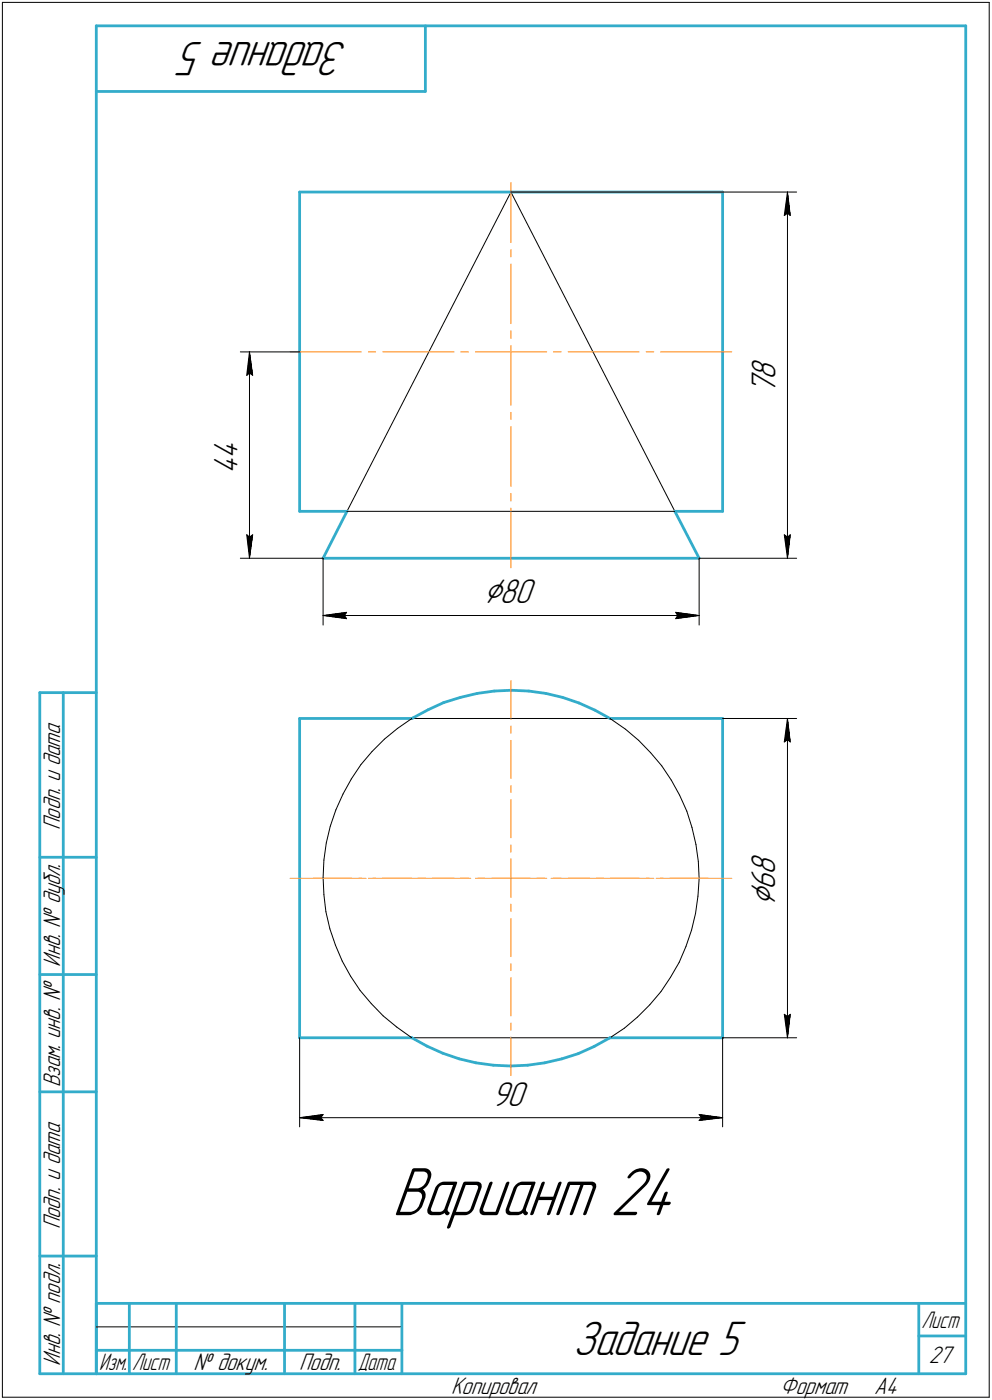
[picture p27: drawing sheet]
<svg xmlns="http://www.w3.org/2000/svg" width="211mm" height="298mm" viewBox="0 0 211 298" stroke-linecap="round" stroke-linejoin="round" font-family="sans-serif">
<defs><g id="words">
<text font-size="15.6" x="83.4" y="258.8">Вариант 24</text>
<g font-size="10.9">
<text x="74.1" y="9" transform="rotate(-180 74.1 9)">Задание 5</text>
<text x="121.9" y="288.5">Задание 5</text>
</g>
<g font-size="8.5">
<text x="102.9" y="128.5">Ç80</text>
<text x="164.9" y="192.9" transform="rotate(-90 164.9 192.9)">Ç</text>
</g>
<g font-size="7.8">
<text x="165" y="84" transform="rotate(-90 165 84)">7</text>
<text x="165" y="80.8" transform="rotate(-90 165 80.8)">8</text>
<text x="50.6" y="101" transform="rotate(-90 50.6 101)">4</text>
<text x="50.6" y="97.8" transform="rotate(-90 50.6 97.8)">4</text>
<text x="164.9" y="189.4" transform="rotate(-90 164.9 189.4)">6</text>
<text x="164.9" y="186.2" transform="rotate(-90 164.9 186.2)">8</text>
<text x="104.6" y="235.4">90</text>
</g>
<g font-size="5.4">
<text x="12.8" y="176.7" transform="rotate(-90 12.8 176.7)">Подп. и дата</text>
<text x="12.8" y="205.8" transform="rotate(-90 12.8 205.8)">Инв. № дубл.</text>
<text x="12.8" y="231.6" transform="rotate(-90 12.8 231.6)">Взам. инв. №</text>
<text x="12.8" y="261.7" transform="rotate(-90 12.8 261.7)">Подп. и дата</text>
<text x="12.8" y="290.8" transform="rotate(-90 12.8 290.8)">Инв. № подл.</text>
<text x="41.2" y="291.8">№ докум.</text>
<text x="63.6" y="291.8">Подп.</text>
<text x="197.6" y="290.3">27</text>
<text x="96" y="296.8">Копировал</text>
<text x="166" y="296.8">Формат</text>
<text x="186" y="296.8">A4</text>
</g>
<g font-size="5.3">
<text x="196.1" y="282.8">Лист</text>
<text x="21.1" y="291.8">Изм.</text>
<text x="28.1" y="291.8">Лист</text>
<text x="76.1" y="291.8">Дата</text>
</g>
</g></defs>
<g fill="#fff" stroke="#fff" stroke-width=".21">
<path d="M83.4 247.6h62.6zM83.4 247.6h62.6zM83.4 247.7h62.6zM83.4 247.8h62.6zM83.4 247.9h62.6zM83.4 248h62.6zM83.4 248.1h62.6zM83.4 248.2h62.6zM83.4 248.2h62.6zM83.4 248.3h62.6zM83.4 248.4h62.6zM83.4 248.5h62.6zM83.4 248.6h62.6zM83.4 248.7h62.6zM83.4 248.8h62.6zM83.4 248.8h62.6zM83.4 248.9h62.6zM83.4 249h62.6zM83.4 249.1h62.6zM83.4 249.2h62.6zM83.4 249.3h62.6zM83.4 249.3h62.6zM83.4 249.4h62.6zM83.4 249.5h62.6zM83.4 249.6h62.6zM83.4 249.7h62.6zM83.4 249.8h62.6zM83.4 249.9h62.6zM83.4 249.9h62.6zM83.4 250h62.6zM83.4 250.1h62.6zM83.4 250.2h62.6zM83.4 250.3h62.6zM83.4 250.4h62.6zM83.4 250.4h62.6zM83.4 250.5h62.6zM83.4 250.6h62.6zM83.4 250.7h62.6zM83.4 250.8h62.6zM83.4 250.9h62.6zM83.4 251h62.6zM83.4 251h62.6zM83.4 251.1h62.6zM83.4 251.2h62.6zM83.4 251.3h62.6zM83.4 251.4h62.6zM83.4 251.5h62.6zM83.4 251.5h62.6zM83.4 251.6h62.6zM83.4 251.7h62.6zM83.4 251.8h62.6zM83.4 251.9h62.6zM83.4 252h62.6zM83.4 252.1h62.6zM83.4 252.1h62.6zM83.4 252.2h62.6zM83.4 252.3h62.6zM83.4 252.4h62.6zM83.4 252.5h62.6zM83.4 252.6h62.6zM83.4 252.6h62.6zM83.4 252.7h62.6zM83.4 252.8h62.6zM83.4 252.9h62.6zM83.4 253h62.6zM83.4 253.1h62.6zM83.4 253.2h62.6zM83.4 253.2h62.6zM83.4 253.3h62.6zM83.4 253.4h62.6zM83.4 253.5h62.6zM83.4 253.6h62.6zM83.4 253.7h62.6zM83.4 253.7h62.6zM83.4 253.8h62.6zM83.4 253.9h62.6zM83.4 254h62.6zM83.4 254.1h62.6zM83.4 254.2h62.6zM83.4 254.3h62.6zM83.4 254.3h62.6zM83.4 254.4h62.6zM83.4 254.5h62.6zM83.4 254.6h62.6zM83.4 254.7h62.6zM83.4 254.8h62.6zM83.4 254.8h62.6zM83.4 254.9h62.6zM83.4 255h62.6zM83.4 255.1h62.6zM83.4 255.2h62.6zM83.4 255.3h62.6zM83.4 255.4h62.6zM83.4 255.4h62.6zM83.4 255.5h62.6zM83.4 255.6h62.6zM83.4 255.7h62.6zM83.4 255.8h62.6zM83.4 255.9h62.6zM83.4 255.9h62.6zM83.4 256h62.6zM83.4 256.1h62.6zM83.4 256.2h62.6zM83.4 256.3h62.6zM83.4 256.4h62.6zM83.4 256.5h62.6zM83.4 256.5h62.6zM83.4 256.6h62.6zM83.4 256.7h62.6zM83.4 256.8h62.6zM83.4 256.9h62.6zM83.4 257h62.6zM83.4 257h62.6zM83.4 257.1h62.6zM83.4 257.2h62.6zM83.4 257.3h62.6zM83.4 257.4h62.6zM83.4 257.5h62.6zM83.4 257.6h62.6zM83.4 257.6h62.6zM83.4 257.7h62.6zM83.4 257.8h62.6zM83.4 257.9h62.6zM83.4 258h62.6zM83.4 258.1h62.6zM83.4 258.1h62.6zM83.4 258.2h62.6zM83.4 258.3h62.6zM83.4 258.4h62.6zM83.4 258.5h62.6zM83.4 258.6h62.6zM83.4 258.7h62.6zM83.4 258.7h62.6zM83.4 258.8h62.6zM83.4 258.9h62.6zM83.4 259h62.6zM83.4 259.1h62.6zM83.4 259.2h62.6zM83.4 259.2h62.6zM83.4 259.3h62.6zM83.4 259.4h62.6zM83.4 259.5h62.6zM83.4 259.6h62.6zM83.4 259.7h62.6zM83.4 259.8h62.6zM83.4 259.8h62.6zM83.4 259.9h62.6zM83.4 260h62.6zM83.4 260.1h62.6zM83.4 260.2h62.6zM83.4 260.3h62.6zM83.4 260.3h62.6zM83.4 260.4h62.6zM83.4 260.5h62.6zM83.4 260.6h62.6zM83.4 260.7h62.6zM83.4 260.8h62.6zM83.4 260.9h62.6zM83.4 260.9h62.6zM83.4 261h62.6zM83.4 261.1h62.6zM83.4 261.2h62.6zM83.4 261.3h62.6zM83.4 261.4h62.6zM83.4 261.5h62.6zM83.4 261.5h62.6zM83.4 261.6h62.6zM83.4 261.7h62.6z"/>
<path d="M159.3 181.3h7.2zM159.3 181.4h7.2zM159.3 181.4h7.2zM159.3 181.5h7.2zM159.3 181.6h7.2zM159.3 181.7h7.2zM159.3 181.8h7.2zM159.3 181.9h7.2zM159.3 181.9h7.2zM159.3 182h7.2zM159.3 182.1h7.2zM159.3 182.2h7.2zM159.3 182.3h7.2zM159.3 182.4h7.2zM159.3 182.5h7.2zM159.3 182.5h7.2zM159.3 182.6h7.2zM159.3 182.7h7.2zM159.3 182.8h7.2zM159.3 182.9h7.2zM159.3 183h7.2zM159.3 183h7.2zM159.3 183.1h7.2zM159.3 183.2h7.2zM159.3 183.3h7.2zM159.3 183.4h7.2zM159.3 183.5h7.2zM159.3 183.6h7.2zM159.3 183.6h7.2zM159.3 183.7h7.2zM159.3 183.8h7.2zM159.3 183.9h7.2zM159.3 184h7.2zM159.3 184.1h7.2zM159.3 184.1h7.2zM159.3 184.2h7.2zM159.3 184.3h7.2zM159.3 184.4h7.2zM159.3 184.5h7.2zM159.3 184.6h7.2zM159.3 184.7h7.2zM159.3 184.7h7.2zM159.3 184.8h7.2zM159.3 184.9h7.2zM159.3 185h7.2zM159.3 185.1h7.2zM159.3 185.2h7.2zM159.3 185.3h7.2zM159.3 185.3h7.2zM159.3 185.4h7.2zM159.3 185.5h7.2zM159.3 185.6h7.2zM159.3 185.7h7.2zM159.3 185.8h7.2zM159.3 185.8h7.2zM159.3 185.9h7.2zM159.3 186h7.2zM159.3 186.1h7.2zM159.3 186.2h7.2zM159.3 186.3h7.2zM159.3 186.4h7.2zM159.3 186.4h7.2zM159.3 186.5h7.2zM159.3 186.6h7.2zM159.3 186.7h7.2zM159.3 186.8h7.2zM159.3 186.9h7.2zM159.3 186.9h7.2zM159.3 187h7.2zM159.3 187.1h7.2zM159.3 187.2h7.2zM159.3 187.3h7.2zM159.3 187.4h7.2zM159.3 187.5h7.2zM159.3 187.5h7.2zM159.3 187.6h7.2zM159.3 187.7h7.2zM159.3 187.8h7.2zM159.3 187.9h7.2zM159.3 188h7.2zM159.3 188h7.2zM159.3 188.1h7.2zM159.3 188.2h7.2zM159.3 188.3h7.2zM159.3 188.4h7.2zM159.3 188.5h7.2zM159.3 188.6h7.2zM159.3 188.6h7.2zM159.3 188.7h7.2zM159.3 188.8h7.2zM159.3 188.9h7.2zM159.3 189h7.2zM159.3 189.1h7.2zM159.3 189.1h7.2zM159.3 189.2h7.2zM159.3 189.3h7.2zM159.3 189.4h7.2zM159.3 189.5h7.2zM159.3 189.6h7.2zM159.3 189.7h7.2zM159.3 189.7h7.2zM159.3 189.8h7.2zM159.3 189.9h7.2zM159.3 190h7.2zM159.3 190.1h7.2zM159.3 190.2h7.2zM159.3 190.2h7.2zM159.3 190.3h7.2zM159.3 190.4h7.2zM159.3 190.5h7.2zM159.3 190.6h7.2zM159.3 190.7h7.2zM159.3 190.8h7.2zM159.3 190.8h7.2zM159.3 190.9h7.2zM159.3 191h7.2zM159.3 191.1h7.2zM159.3 191.2h7.2zM159.3 191.3h7.2zM159.3 191.3h7.2zM159.3 191.4h7.2zM159.3 191.5h7.2zM159.3 191.6h7.2zM159.3 191.7h7.2zM159.3 191.8h7.2zM159.3 191.9h7.2zM159.3 191.9h7.2zM159.3 192h7.2zM159.3 192.1h7.2zM159.3 192.2h7.2zM159.3 192.3h7.2zM159.3 192.4h7.2zM159.3 192.4h7.2zM159.3 192.5h7.2zM159.3 192.6h7.2zM159.3 192.7h7.2zM159.3 192.8h7.2z"/>
<path d="M167.5 153.2h.2zM167.5 153.3h.2zM167.4 153.4h.3zM167.4 153.5h.4zM167.3 153.6h.5zM167.3 153.7h.6zM167.3 153.8h.6zM167.2 153.8h.7zM167.2 153.9h.8zM167.1 154h.9zM167.1 154.1h.9zM167 154.2h1.1zM167 154.3h1.1zM167 154.3h1.1zM167 154.4h1.1zM167 154.5h1.1zM166.9 154.6h1.3zM166.9 154.7h1.3zM166.8 154.8h1.4zM166.8 154.9h1.5zM166.8 154.9h1.5zM166.8 155h1.5zM166.8 155.1h1.5zM166.8 155.2h1.5zM166.8 155.3h1.5zM166.8 155.4h1.5zM166.7 155.4h1.7zM166.7 155.5h1.7zM166.7 155.6h1.7zM166.7 155.7h1.7zM166.7 155.8h1.7zM166.7 155.9h1.7zM166.7 156h1.7zM166.6 156h1.9zM166.6 156.1h1.9zM166.6 156.2h1.9zM166.6 156.3h1.9zM166.6 156.4h1.9zM166.6 156.5h1.9zM166.6 156.5h1.9zM166.5 156.6h2zM166.5 156.7h2.1zM166.5 156.8h2.1zM166.5 156.9h2.1zM166.5 157h2.1zM166.5 157.1h2.1zM166.5 157.1h2.1zM166.5 157.2h2.1zM166.5 157.3h2.2zM166.5 157.4h2.2zM166.5 157.5h2.2zM166.5 157.6h2.2zM166.5 157.6h2.2zM166.5 157.7h2.2zM166.5 157.8h2.2zM166.4 157.9h2.3zM166.4 158h2.3zM166.4 158.1h2.3zM166.4 158.2h2.3zM166.4 158.2h2.3zM166.4 158.3h2.3zM166.4 158.4h2.3z"/>
<path d="M166.3 215.5h2.4zM166.4 215.6h2.3zM166.4 215.6h2.3zM166.4 215.7h2.3zM166.4 215.8h2.3zM166.4 215.9h2.3zM166.4 216h2.3zM166.4 216.1h2.3zM166.5 216.2h2.2zM166.5 216.2h2.2zM166.5 216.3h2.2zM166.5 216.4h2.2zM166.5 216.5h2.2zM166.5 216.6h2.2zM166.5 216.7h2.2zM166.5 216.7h2.1zM166.5 216.8h2.1zM166.5 216.9h2.1zM166.5 217h2.1zM166.5 217.1h2.1zM166.5 217.2h2.1zM166.5 217.3h2.1zM166.5 217.3h2zM166.6 217.4h1.9zM166.6 217.5h1.9zM166.6 217.6h1.9zM166.6 217.7h1.9zM166.6 217.8h1.9zM166.6 217.8h1.9zM166.6 217.9h1.9zM166.7 218h1.7zM166.7 218.1h1.7zM166.7 218.2h1.7zM166.7 218.3h1.7zM166.7 218.4h1.7zM166.7 218.4h1.7zM166.7 218.5h1.7zM166.8 218.6h1.5zM166.8 218.7h1.5zM166.8 218.8h1.5zM166.8 218.9h1.5zM166.8 218.9h1.5zM166.8 219h1.5zM166.8 219.1h1.5zM166.8 219.2h1.4zM166.9 219.3h1.3zM166.9 219.4h1.3zM167 219.5h1.1zM167 219.5h1.1zM167 219.6h1.1zM167 219.7h1.1zM167 219.8h1.1zM167.1 219.9h.9zM167.1 220h.9zM167.2 220h.8zM167.2 220.1h.7zM167.3 220.2h.6zM167.3 220.3h.6zM167.3 220.4h.5zM167.4 220.5h.4zM167.4 220.6h.3zM167.5 220.6h.2zM167.5 220.7h.2z"/>
<path d="M104.6 229.8h8.2zM104.6 229.9h8.2zM104.6 230h8.2zM104.6 230h8.2zM104.6 230.1h8.2zM104.6 230.2h8.2zM104.6 230.3h8.2zM104.6 230.4h8.2zM104.6 230.5h8.2zM104.6 230.5h8.2zM104.6 230.6h8.2zM104.6 230.7h8.2zM104.6 230.8h8.2zM104.6 230.9h8.2zM104.6 231h8.2zM104.6 231.1h8.2zM104.6 231.1h8.2zM104.6 231.2h8.2zM104.6 231.3h8.2zM104.6 231.4h8.2zM104.6 231.5h8.2zM104.6 231.6h8.2zM104.6 231.6h8.2zM104.6 231.7h8.2zM104.6 231.8h8.2zM104.6 231.9h8.2zM104.6 232h8.2zM104.6 232.1h8.2zM104.6 232.2h8.2zM104.6 232.2h8.2zM104.6 232.3h8.2zM104.6 232.4h8.2zM104.6 232.5h8.2zM104.6 232.6h8.2zM104.6 232.7h8.2zM104.6 232.7h8.2zM104.6 232.8h8.2zM104.6 232.9h8.2zM104.6 233h8.2zM104.6 233.1h8.2zM104.6 233.2h8.2zM104.6 233.3h8.2zM104.6 233.3h8.2zM104.6 233.4h8.2zM104.6 233.5h8.2zM104.6 233.6h8.2zM104.6 233.7h8.2zM104.6 233.8h8.2zM104.6 233.8h8.2zM104.6 233.9h8.2zM104.6 234h8.2zM104.6 234.1h8.2zM104.6 234.2h8.2zM104.6 234.3h8.2zM104.6 234.4h8.2zM104.6 234.4h8.2zM104.6 234.5h8.2zM104.6 234.6h8.2zM104.6 234.7h8.2zM104.6 234.8h8.2zM104.6 234.9h8.2zM104.6 234.9h8.2zM104.6 235h8.2zM104.6 235.1h8.2zM104.6 235.2h8.2zM104.6 235.3h8.2zM104.6 235.4h8.2zM104.6 235.5h8.2zM104.6 235.5h8.2zM104.6 235.6h8.2zM104.6 235.7h8.2zM104.6 235.8h8.2zM104.6 235.9h8.2zM104.6 236h8.2zM104.6 236.1h8.2zM104.6 236.1h8.2zM104.6 236.2h8.2zM104.6 236.3h8.2zM104.6 236.4h8.2zM104.6 236.5h8.2zM104.6 236.6h8.2zM104.6 236.6h8.2zM104.6 236.7h8.2zM104.6 236.8h8.2zM104.6 236.9h8.2z"/>
<path d="M68.7 236.8h.6zM68.1 236.9h1.2zM67.4 237h1.9zM66.8 237.1h2.5zM66.2 237.2h3.1zM65.5 237.2h3.8zM65.4 237.3h3.9zM65.2 237.4h4.1zM64.9 237.5h4.4zM64.8 237.6h4.5zM64.6 237.7h4.7zM64.3 237.7h5zM64.2 237.8h5.1zM64 237.9h5.3zM63.8 238h5.5zM64 238.1h5.3zM64.3 238.2h5zM64.4 238.3h4.9zM64.7 238.3h4.6zM64.9 238.4h4.4zM65.1 238.5h4.2zM65.4 238.6h3.9zM65.5 238.7h3.8zM66.2 238.8h3.1zM66.8 238.8h2.5zM67.4 238.9h1.9zM68.1 239h1.2zM68.7 239.1h.6z"/>
<path d="M148.3 236.8h.6zM148.3 236.9h1.2zM148.3 237h1.8zM148.3 237.1h2.5zM148.3 237.2h3.1zM148.3 237.2h3.7zM148.3 237.3h3.9zM148.3 237.4h4.1zM148.3 237.5h4.3zM148.3 237.6h4.5zM148.3 237.7h4.7zM148.3 237.7h4.9zM148.3 237.8h5.1zM148.3 237.9h5.3zM148.3 238h5.5zM148.3 238.1h5.3zM148.3 238.2h5zM148.3 238.3h4.9zM148.3 238.3h4.6zM148.3 238.4h4.4zM148.3 238.5h4.2zM148.3 238.6h3.9zM148.3 238.7h3.7zM148.3 238.8h3.1zM148.3 238.8h2.5zM148.3 238.9h1.8zM148.3 239h1.2zM148.3 239.1h.6z"/>
<path d="M102.9 122.8h11.6zM102.9 122.9h11.6zM102.9 122.9h11.6zM102.9 123h11.6zM102.9 123.1h11.6zM102.9 123.2h11.6zM102.9 123.3h11.6zM102.9 123.4h11.6zM102.9 123.4h11.6zM102.9 123.5h11.6zM102.9 123.6h11.6zM102.9 123.7h11.6zM102.9 123.8h11.6zM102.9 123.9h11.6zM102.9 124h11.6zM102.9 124h11.6zM102.9 124.1h11.6zM102.9 124.2h11.6zM102.9 124.3h11.6zM102.9 124.4h11.6zM102.9 124.5h11.6zM102.9 124.5h11.6zM102.9 124.6h11.6zM102.9 124.7h11.6zM102.9 124.8h11.6zM102.9 124.9h11.6zM102.9 125h11.6zM102.9 125.1h11.6zM102.9 125.1h11.6zM102.9 125.2h11.6zM102.9 125.3h11.6zM102.9 125.4h11.6zM102.9 125.5h11.6zM102.9 125.6h11.6zM102.9 125.6h11.6zM102.9 125.7h11.6zM102.9 125.8h11.6zM102.9 125.9h11.6zM102.9 126h11.6zM102.9 126.1h11.6zM102.9 126.2h11.6zM102.9 126.2h11.6zM102.9 126.3h11.6zM102.9 126.4h11.6zM102.9 126.5h11.6zM102.9 126.6h11.6zM102.9 126.7h11.6zM102.9 126.7h11.6zM102.9 126.8h11.6zM102.9 126.9h11.6zM102.9 127h11.6zM102.9 127.1h11.6zM102.9 127.2h11.6zM102.9 127.3h11.6zM102.9 127.3h11.6zM102.9 127.4h11.6zM102.9 127.5h11.6zM102.9 127.6h11.6zM102.9 127.7h11.6zM102.9 127.8h11.6zM102.9 127.8h11.6zM102.9 127.9h11.6zM102.9 128h11.6zM102.9 128.1h11.6zM102.9 128.2h11.6zM102.9 128.3h11.6zM102.9 128.4h11.6zM102.9 128.4h11.6zM102.9 128.5h11.6zM102.9 128.6h11.6zM102.9 128.7h11.6zM102.9 128.8h11.6zM102.9 128.9h11.6zM102.9 128.9h11.6zM102.9 129h11.6zM102.9 129.1h11.6zM102.9 129.2h11.6zM102.9 129.3h11.6zM102.9 129.4h11.6zM102.9 129.5h11.6zM102.9 129.5h11.6zM102.9 129.6h11.6zM102.9 129.7h11.6zM102.9 129.8h11.6zM102.9 129.9h11.6zM102.9 130h11.6z"/>
<path d="M73.6 130h.7zM72.8 130h1.5zM72.1 130.1h2.2zM71.3 130.2h3zM70.5 130.3h3.8zM70.4 130.4h3.9zM70.2 130.5h4.1zM69.9 130.6h4.4zM69.8 130.6h4.5zM69.6 130.7h4.7zM69.3 130.8h5zM69.2 130.9h5.1zM69 131h5.3zM68.7 131.1h5.6zM69 131.1h5.3zM69.2 131.2h5.1zM69.3 131.3h5zM69.6 131.4h4.7zM69.8 131.5h4.5zM69.9 131.6h4.4zM70.2 131.7h4.1zM70.4 131.7h3.9zM70.5 131.8h3.8zM71.2 131.9h3.1zM71.8 132h2.5zM72.4 132.1h1.9zM73.1 132.2h1.2zM73.7 132.2h.6z"/>
<path d="M143.3 130h.7zM143.3 130h1.5zM143.3 130.1h2.2zM143.3 130.2h3zM143.3 130.3h3.7zM143.3 130.4h3.9zM143.3 130.5h4.1zM143.3 130.6h4.3zM143.3 130.6h4.5zM143.3 130.7h4.7zM143.3 130.8h4.9zM143.3 130.9h5.1zM143.3 131h5.3zM143.3 131.1h5.5zM143.3 131.1h5.3zM143.3 131.2h5.1zM143.3 131.3h4.9zM143.3 131.4h4.7zM143.3 131.5h4.5zM143.3 131.6h4.3zM143.3 131.7h4.1zM143.3 131.7h3.9zM143.3 131.8h3.7zM143.3 131.9h3.1zM143.3 132h2.5zM143.3 132.1h1.8zM143.3 132.2h1.2zM143.3 132.2h.6z"/>
<path d="M159.3 75.8h7.2zM159.3 75.9h7.2zM159.3 75.9h7.2zM159.3 76h7.2zM159.3 76.1h7.2zM159.3 76.2h7.2zM159.3 76.3h7.2zM159.3 76.4h7.2zM159.3 76.5h7.2zM159.3 76.5h7.2zM159.3 76.6h7.2zM159.3 76.7h7.2zM159.3 76.8h7.2zM159.3 76.9h7.2zM159.3 77h7.2zM159.3 77h7.2zM159.3 77.1h7.2zM159.3 77.2h7.2zM159.3 77.3h7.2zM159.3 77.4h7.2zM159.3 77.5h7.2zM159.3 77.6h7.2zM159.3 77.6h7.2zM159.3 77.7h7.2zM159.3 77.8h7.2zM159.3 77.9h7.2zM159.3 78h7.2zM159.3 78.1h7.2zM159.3 78.1h7.2zM159.3 78.2h7.2zM159.3 78.3h7.2zM159.3 78.4h7.2zM159.3 78.5h7.2zM159.3 78.6h7.2zM159.3 78.7h7.2zM159.3 78.7h7.2zM159.3 78.8h7.2zM159.3 78.9h7.2zM159.3 79h7.2zM159.3 79.1h7.2zM159.3 79.2h7.2zM159.3 79.2h7.2zM159.3 79.3h7.2zM159.3 79.4h7.2zM159.3 79.5h7.2zM159.3 79.6h7.2zM159.3 79.7h7.2zM159.3 79.8h7.2zM159.3 79.8h7.2zM159.3 79.9h7.2zM159.3 80h7.2zM159.3 80.1h7.2zM159.3 80.2h7.2zM159.3 80.3h7.2zM159.3 80.3h7.2zM159.3 80.4h7.2zM159.3 80.5h7.2zM159.3 80.6h7.2zM159.3 80.7h7.2zM159.3 80.8h7.2zM159.3 80.9h7.2zM159.3 80.9h7.2zM159.3 81h7.2zM159.3 81.1h7.2zM159.3 81.2h7.2zM159.3 81.3h7.2zM159.3 81.4h7.2zM159.3 81.4h7.2zM159.3 81.5h7.2zM159.3 81.6h7.2zM159.3 81.7h7.2zM159.3 81.8h7.2zM159.3 81.9h7.2zM159.3 82h7.2zM159.3 82h7.2zM159.3 82.1h7.2zM159.3 82.2h7.2zM159.3 82.3h7.2zM159.3 82.4h7.2zM159.3 82.5h7.2zM159.3 82.5h7.2zM159.3 82.6h7.2zM159.3 82.7h7.2zM159.3 82.8h7.2zM159.3 82.9h7.2zM159.3 83h7.2zM159.3 83.1h7.2zM159.3 83.1h7.2zM159.3 83.2h7.2zM159.3 83.3h7.2zM159.3 83.4h7.2zM159.3 83.5h7.2zM159.3 83.6h7.2zM159.3 83.7h7.2zM159.3 83.7h7.2zM159.3 83.8h7.2zM159.3 83.9h7.2z"/>
<path d="M166.3 113.4h2.4zM166.4 113.5h2.3zM166.4 113.5h2.3zM166.4 113.6h2.3zM166.4 113.7h2.3zM166.4 113.8h2.3zM166.4 113.9h2.3zM166.4 114h2.3zM166.5 114h2.2zM166.5 114.1h2.2zM166.5 114.2h2.2zM166.5 114.3h2.2zM166.5 114.4h2.2zM166.5 114.5h2.2zM166.5 114.6h2.2zM166.5 114.6h2.1zM166.5 114.7h2.1zM166.5 114.8h2.1zM166.5 114.9h2.1zM166.5 115h2.1zM166.5 115.1h2.1zM166.5 115.1h2.1zM166.5 115.2h2zM166.6 115.3h1.9zM166.6 115.4h1.9zM166.6 115.5h1.9zM166.6 115.6h1.9zM166.6 115.7h1.9zM166.6 115.7h1.9zM166.6 115.8h1.9zM166.7 115.9h1.7zM166.7 116h1.7zM166.7 116.1h1.7zM166.7 116.2h1.7zM166.7 116.2h1.7zM166.7 116.3h1.7zM166.7 116.4h1.7zM166.8 116.5h1.5zM166.8 116.6h1.5zM166.8 116.7h1.5zM166.8 116.8h1.5zM166.8 116.8h1.5zM166.8 116.9h1.5zM166.8 117h1.5zM166.8 117.1h1.4zM166.9 117.2h1.3zM166.9 117.3h1.3zM167 117.3h1.1zM167 117.4h1.1zM167 117.5h1.1zM167 117.6h1.1zM167 117.7h1.1zM167.1 117.8h.9zM167.1 117.9h.9zM167.2 117.9h.8zM167.2 118h.7zM167.3 118.1h.6zM167.3 118.2h.6zM167.3 118.3h.5zM167.4 118.4h.4zM167.4 118.4h.3zM167.5 118.5h.2zM167.5 118.6h.2z"/>
<path d="M167.5 41.1h.2zM167.5 41.2h.2zM167.4 41.3h.3zM167.4 41.4h.4zM167.3 41.5h.5zM167.3 41.6h.6zM167.3 41.7h.6zM167.2 41.7h.7zM167.2 41.8h.8zM167.1 41.9h.9zM167.1 42h.9zM167 42.1h1.1zM167 42.2h1.1zM167 42.2h1.1zM167 42.3h1.1zM167 42.4h1.1zM166.9 42.5h1.3zM166.9 42.6h1.3zM166.8 42.7h1.4zM166.8 42.8h1.5zM166.8 42.8h1.5zM166.8 42.9h1.5zM166.8 43h1.5zM166.8 43.1h1.5zM166.8 43.2h1.5zM166.8 43.3h1.5zM166.7 43.3h1.7zM166.7 43.4h1.7zM166.7 43.5h1.7zM166.7 43.6h1.7zM166.7 43.7h1.7zM166.7 43.8h1.7zM166.7 43.9h1.7zM166.6 43.9h1.9zM166.6 44h1.9zM166.6 44.1h1.9zM166.6 44.2h1.9zM166.6 44.3h1.9zM166.6 44.4h1.9zM166.6 44.4h1.9zM166.5 44.5h2zM166.5 44.6h2.1zM166.5 44.7h2.1zM166.5 44.8h2.1zM166.5 44.9h2.1zM166.5 45h2.1zM166.5 45h2.1zM166.5 45.1h2.1zM166.5 45.2h2.2zM166.5 45.3h2.2zM166.5 45.4h2.2zM166.5 45.5h2.2zM166.5 45.6h2.2zM166.5 45.6h2.2zM166.5 45.7h2.2zM166.4 45.8h2.3zM166.4 45.9h2.3zM166.4 46h2.3zM166.4 46.1h2.3zM166.4 46.1h2.3zM166.4 46.2h2.3zM166.4 46.3h2.3z"/>
<path d="M45 92.8h7.1zM45 92.9h7.1zM45 93h7.1zM45 93h7.1zM45 93.1h7.1zM45 93.2h7.1zM45 93.3h7.1zM45 93.4h7.1zM45 93.5h7.1zM45 93.6h7.1zM45 93.6h7.1zM45 93.7h7.1zM45 93.8h7.1zM45 93.9h7.1zM45 94h7.1zM45 94.1h7.1zM45 94.1h7.1zM45 94.2h7.1zM45 94.3h7.1zM45 94.4h7.1zM45 94.5h7.1zM45 94.6h7.1zM45 94.7h7.1zM45 94.7h7.1zM45 94.8h7.1zM45 94.9h7.1zM45 95h7.1zM45 95.1h7.1zM45 95.2h7.1zM45 95.2h7.1zM45 95.3h7.1zM45 95.4h7.1zM45 95.5h7.1zM45 95.6h7.1zM45 95.7h7.1zM45 95.8h7.1zM45 95.8h7.1zM45 95.9h7.1zM45 96h7.1zM45 96.1h7.1zM45 96.2h7.1zM45 96.3h7.1zM45 96.4h7.1zM45 96.4h7.1zM45 96.5h7.1zM45 96.6h7.1zM45 96.7h7.1zM45 96.8h7.1zM45 96.9h7.1zM45 96.9h7.1zM45 97h7.1zM45 97.1h7.1zM45 97.2h7.1zM45 97.3h7.1zM45 97.4h7.1zM45 97.5h7.1zM45 97.5h7.1zM45 97.6h7.1zM45 97.7h7.1zM45 97.8h7.1zM45 97.9h7.1zM45 98h7.1zM45 98h7.1zM45 98.1h7.1zM45 98.2h7.1zM45 98.3h7.1zM45 98.4h7.1zM45 98.5h7.1zM45 98.6h7.1zM45 98.6h7.1zM45 98.7h7.1zM45 98.8h7.1zM45 98.9h7.1zM45 99h7.1zM45 99.1h7.1zM45 99.1h7.1zM45 99.2h7.1zM45 99.3h7.1zM45 99.4h7.1zM45 99.5h7.1zM45 99.6h7.1zM45 99.7h7.1zM45 99.7h7.1zM45 99.8h7.1zM45 99.9h7.1zM45 100h7.1zM45 100.1h7.1zM45 100.2h7.1zM45 100.2h7.1zM45 100.3h7.1zM45 100.4h7.1zM45 100.5h7.1zM45 100.6h7.1zM45 100.7h7.1zM45 100.8h7.1zM45 100.8h7.1zM45 100.9h7.1z"/>
<path d="M51.9 113.4h2.5zM52 113.5h2.4zM52 113.5h2.4zM52 113.6h2.4zM52 113.7h2.4zM52 113.8h2.4zM52 113.9h2.4zM52 114h2.4zM52.1 114h2.2zM52.1 114.1h2.2zM52.1 114.2h2.2zM52.1 114.3h2.2zM52.1 114.4h2.2zM52.1 114.5h2.2zM52.1 114.6h2.2zM52.2 114.6h2zM52.2 114.7h2zM52.2 114.8h2zM52.2 114.9h2zM52.2 115h2zM52.2 115.1h2zM52.2 115.1h2zM52.2 115.2h1.9zM52.2 115.3h1.9zM52.2 115.4h1.9zM52.2 115.5h1.9zM52.2 115.6h1.9zM52.2 115.7h1.9zM52.2 115.7h1.9zM52.2 115.8h1.9zM52.3 115.9h1.7zM52.3 116h1.7zM52.3 116.1h1.7zM52.3 116.2h1.7zM52.3 116.2h1.7zM52.3 116.3h1.7zM52.3 116.4h1.7zM52.4 116.5h1.5zM52.4 116.6h1.5zM52.4 116.7h1.5zM52.4 116.8h1.5zM52.4 116.8h1.5zM52.4 116.9h1.5zM52.4 117h1.5zM52.4 117.1h1.4zM52.5 117.2h1.3zM52.5 117.3h1.3zM52.6 117.3h1.2zM52.6 117.4h1.2zM52.6 117.5h1.1zM52.7 117.6h1zM52.7 117.7h.9zM52.7 117.8h.9zM52.7 117.9h.9zM52.7 117.9h.8zM52.8 118h.7zM52.8 118.1h.6zM52.8 118.2h.6zM52.9 118.3h.4zM52.9 118.4h.4zM53 118.4h.3zM53 118.5h.3zM53 118.6h.3z"/>
<path d="M53 75.2h.3zM53 75.3h.3zM53 75.4h.3zM52.9 75.4h.4zM52.9 75.5h.4zM52.8 75.6h.6zM52.8 75.7h.6zM52.8 75.8h.7zM52.7 75.9h.8zM52.7 75.9h.9zM52.7 76h.9zM52.7 76.1h.9zM52.7 76.2h1zM52.6 76.3h1.1zM52.6 76.4h1.2zM52.6 76.5h1.2zM52.5 76.5h1.3zM52.5 76.6h1.3zM52.4 76.7h1.4zM52.4 76.8h1.5zM52.4 76.9h1.5zM52.4 77h1.5zM52.4 77h1.5zM52.4 77.1h1.5zM52.4 77.2h1.5zM52.4 77.3h1.5zM52.3 77.4h1.7zM52.3 77.5h1.7zM52.3 77.6h1.7zM52.3 77.6h1.7zM52.3 77.7h1.7zM52.3 77.8h1.7zM52.3 77.9h1.7zM52.2 78h1.9zM52.2 78.1h1.9zM52.2 78.1h1.9zM52.2 78.2h1.9zM52.2 78.3h1.9zM52.2 78.4h1.9zM52.2 78.5h1.9zM52.2 78.6h1.9zM52.2 78.7h2zM52.2 78.7h2zM52.2 78.8h2zM52.2 78.9h2zM52.2 79h2zM52.2 79.1h2zM52.2 79.2h2zM52.1 79.2h2.2zM52.1 79.3h2.2zM52.1 79.4h2.2zM52.1 79.5h2.2zM52.1 79.6h2.2zM52.1 79.7h2.2zM52.1 79.8h2.2zM52 79.8h2.4zM52 79.9h2.4zM52 80h2.4zM52 80.1h2.4zM52 80.2h2.4zM52 80.3h2.4zM52 80.3h2.4z"/>
</g>
<g fill="none" stroke="#33acca" stroke-width=".59">
<path d="M20.5 5.5v287zM20.5 5.5h185zM20.5 19.5h70zM90.5 5.5v14zM205.5 5.5v287zM63.8 40.9v68zM63.8 40.9h90zM153.8 40.9v68zM63.8 108.9h10zM68.7 118.9h80.1zM73.8 108.9l-5.1 10zM143.6 108.9l5.2 10z"/>
<path d="M143.6 108.9h10.2zM8.5 147.5v145zM8.5 147.5h12zM13.5 147.5v145zM63.8 153h23.8zM63.8 153v68zM87.6 153l.2-.1zM87.8 152.9l3.3-1.8zM91.1 151.1l3.3-1.5zM94.4 149.6l3.6-1.1zM98 148.5l3.5-.8zM101.5 147.7l3.7-.5z"/>
<path d="M105.2 147.2l3.6-.2zM108.8 147l3.7 .2zM112.5 147.2l3.7 .5zM116.2 147.7l3.5 .8zM119.7 148.5l3.5 1.2zM123.2 149.7l3.4 1.5zM126.6 151.2l3.2 1.8zM129.8 153h24zM153.8 153v68zM8.5 182.5h12zM8.5 207.5h12zM8.5 232.5h12z"/>
<path d="M63.8 221h23.8zM87.6 221l3.2 1.8zM90.8 222.8l3.4 1.5zM94.2 224.3l3.5 1.2zM97.7 225.5l3.6 .8zM101.3 226.3l3.7 .5zM105 226.8l3.6 .2zM108.6 227l3.7-.2zM112.3 226.8l3.6-.5zM115.9 226.3l3.6-.8zM119.5 225.5l3.5-1.1zM123 224.4l3.4-1.6z"/>
<path d="M126.4 222.8l3.2-1.7zM129.6 221.1l.2-.1zM129.8 221h24zM8.5 267.5h12zM20.5 277.5h185zM20.5 277.5v15zM27.5 277.5v15zM37.5 277.5v15zM60.5 277.5v15zM75.5 277.5v15zM85.5 277.5v15zM195.5 277.5v15z"/>
<path d="M8.5 292.5h12zM20.5 292.5h185zM20.5 287.5h7zM27.5 287.5h10zM37.5 287.5h23zM60.5 287.5h15zM75.5 287.5h10zM195.5 284.5h10z"/>
</g>
<g fill="none" stroke="#000" stroke-width=".21">
<path d="M.5 .5v297zM.5 .5h210zM210.5 .5v297zM108.7 40.9l-34.9 68zM108.7 40.9l34.9 68zM108.7 40.9h60.8zM166.9 45.9l.7-.5zM167.6 40.9l.5 5zM167.6 45.4l.5 .5zM167.6 40.9l-.7 5zM167.6 40.9v78zM51.1 74.9h12.7z"/>
<path d="M52.5 79.9l.6-.5zM53.1 74.9l.7 5zM53.1 79.4l.7 .5zM53.1 74.9l-.6 5zM53.1 74.9v44zM51.1 118.9h17.6zM52.5 113.9l.6 5zM52.5 113.9l.6 .5zM53.1 114.4l.7-.5zM53.8 113.9l-.7 5zM68.7 118.9v14.2zM73.8 108.9h69.8z"/>
<path d="M148.8 118.9v14.2zM148.8 118.9h20.7zM166.9 113.9l.7 5zM166.9 113.9l.7 .5zM167.6 114.4l.5-.5zM168.1 113.9l-.5 5zM68.7 131.1l5-.7zM68.7 131.1l5 .6zM68.7 131.1h80.1zM73.2 131.1l.5 .6zM73.7 130.4l-.5 .7zM143.8 131.7l5-.6z"/>
<path d="M143.8 130.4l.4 .7zM143.8 130.4l5 .7zM144.2 131.1l-.4 .6zM81.8 157.4l2.8-2.3zM81.8 157.4l-2.6 2.6zM84.6 155.1l3-2.1zM87.6 153h42.2zM129.8 153l.2 .2zM130 153.2l3.1 2.1zM133.1 155.3l2.8 2.3zM135.9 157.6l2.5 2.7zM153.8 153h15.7z"/>
<path d="M166.9 158l.7-.5zM167.6 153l.5 5zM167.6 157.5l.5 .5zM167.6 153l-.7 5zM167.6 153v68zM69.4 179.5l-.5 3.6zM70.3 175.9l-.9 3.6zM71.5 172.5l-1.2 3.4zM73 169.1l-1.5 3.4zM74.8 165.9l-1.8 3.2zM76.8 162.8l-2 3.1zM79.2 160l-2.4 2.8z"/>
<path d="M138.4 160.3l2.4 2.8zM140.8 163.1l2 3zM142.8 166.1l1.8 3.2zM144.6 169.3l1.5 3.4zM146.1 172.7l1.1 3.5zM147.2 176.2l.9 3.6zM148.1 179.8l.5 3.7zM68.7 186.9l.2 3.6zM68.9 183.1l-.2 3.8zM68.9 190.5l.4 3.6zM69.3 194.1l.9 3.7zM70.2 197.8l1.2 3.5z"/>
<path d="M147.2 198l-1.2 3.5zM148 194.5l-.8 3.5zM148.5 190.8l-.5 3.7zM148.6 183.5l.2 3.6zM148.8 187.1l-.3 3.7zM71.4 201.3l1.4 3.3zM72.8 204.6l1.8 3.3zM74.6 207.9l2 3zM76.6 210.9l2.4 2.8zM79 213.7l2.5 2.6zM81.5 216.3l2.9 2.4zM84.4 218.7l3 2.1z"/>
<path d="M132.8 218.9l2.8-2.3zM135.6 216.6l2.7-2.6zM140.6 211.2l-2.3 2.8zM142.7 208.1l-2.1 3.1zM144.5 204.9l-1.8 3.2zM146 201.5l-1.5 3.4zM166.9 216l.7 5zM166.9 216l.7 .5zM167.6 216.5l.5-.5zM168.1 216l-.5 5zM63.8 221v18.9zM63.8 238l4.9-.7z"/>
<path d="M63.8 238l4.9 .6zM63.8 238h90zM68.2 238l.5 .6zM68.7 237.3l-.5 .7zM87.4 220.8l.2 .2zM87.6 221h42.2zM129.8 221l3-2.1zM148.8 238.6l5-.6zM148.8 237.3l.5 .7zM148.8 237.3l5 .7zM149.3 238l-.5 .6zM153.8 221h15.7z"/>
<path d="M153.8 221v18.9zM.5 297.5h210zM20.5 282.5h65z"/>
</g>
<g fill="none" stroke="#ff8000" stroke-width=".21">
<path d="M108.7 38.9v12.7zM108.7 56.2v12.7zM108.7 53.2v1.5zM61.7 74.9h15.2zM78.4 74.9h1.5zM81.4 74.9h15.2zM98 74.9h1.7zM101.2 74.9h15.1zM108.7 73.6v12.7zM108.7 70.4v1.7zM117.8 74.9h1.6zM120.9 74.9h15.1z"/>
<path d="M137.5 74.9h1.6zM140.5 74.9h15.2zM108.7 90.8v12.7zM108.7 87.8v1.5zM108.7 108.2v12.7zM108.7 105.1v1.6zM108.7 144.9v8.3zM108.7 154.6v1.5zM108.7 157.6v8.2zM108.7 167.3v1.4zM108.7 170.3v8.1zM108.7 179.9v1.5z"/>
<path d="M61.7 187h15.2zM66.7 187h8.1zM76.4 187h1.5zM78.4 187h1.5zM79.3 187h8.2zM81.4 187h15.2zM89 187h1.5zM92 187h8.2zM98 187h1.7zM101.2 187h15.1zM101.7 187h1.4zM104.6 187h4.1z"/>
<path d="M108.7 195.6v8.1zM108.7 192.5v1.6zM108.7 187v4.1zM108.7 182.9v4.1zM108.7 187h4.1zM114.3 187h1.5zM117.3 187h8.2zM117.8 187h1.6zM120.9 187h15.1zM126.9 187h1.5zM130 187h8.1zM137.5 187h1.6z"/>
<path d="M139.6 187h1.5zM140.5 187h15.2zM142.6 187h8.1zM108.7 217.8v1.6zM108.7 208.2v8.1zM108.7 205.2v1.5zM108.7 220.8v8.2z"/>
</g>
<g fill="#000" stroke="#000" stroke-width=".21">
<path d="M167.4 42.2h.2zM167.4 42.2h.2zM167.4 42.3h.2zM167.4 42.4h.2zM167.4 42.5h.2zM167.4 42.6h.2zM167.4 42.7h.2zM167.4 42.8h.2zM167.3 42.8h.3zM167.3 42.9h.3zM167.3 43h.3zM167.3 43.1h.3zM167.3 43.2h.3zM167.3 43.3h.3zM167.3 43.3h.3zM167.2 43.4h.4zM167.2 43.5h.4zM167.2 43.6h.4zM167.2 43.7h.4zM167.2 43.8h.4zM167.2 43.9h.4zM167.2 43.9h.4zM167.1 44h.5zM167.1 44.1h.5zM167.1 44.2h.5zM167.1 44.3h.5zM167.1 44.4h.5zM167.1 44.4h.5zM167.1 44.5h.5zM167.1 44.6h.5zM167 44.7h.6zM167 44.8h.6zM167 44.9h.6zM167 45h.6zM167 45h.6zM167 45.1h.6zM167 45.2h.6zM167 45.3h.6zM167 45.4h.6zM167 45.5h.5zM167 45.6h.4zM167 45.6h.2zM167 45.7h.1z"/>
<path d="M167.6 41.7h.1zM167.6 41.7h.1zM167.6 41.8h.1zM167.6 41.9h.1zM167.6 42h.1zM167.6 42.1h.1zM167.6 42.2h.1zM167.6 42.2h.1zM167.6 42.3h.2zM167.6 42.4h.2zM167.6 42.5h.2zM167.6 42.6h.2zM167.6 42.7h.2zM167.6 42.8h.2zM167.6 42.8h.2zM167.6 42.9h.2zM167.6 43h.2zM167.6 43.1h.3zM167.6 43.2h.3zM167.6 43.3h.3zM167.6 43.3h.3zM167.6 43.4h.3zM167.6 43.5h.3zM167.6 43.6h.3zM167.6 43.7h.3zM167.6 43.8h.4zM167.6 43.9h.4zM167.6 43.9h.4zM167.6 44h.4zM167.6 44.1h.4zM167.6 44.2h.4zM167.6 44.3h.4zM167.6 44.4h.4zM167.6 44.4h.4zM167.6 44.5h.5zM167.6 44.6h.5zM167.6 44.7h.5zM167.6 44.8h.5zM167.6 44.9h.5zM167.6 45h.5zM167.6 45h.5zM167.6 45.1h.5zM167.6 45.2h.5zM167.6 45.3h.5zM167.6 45.4h.5zM167.7 45.5h.4zM167.8 45.6h.3zM167.9 45.6h.2zM168 45.7h.1z"/>
<path d="M52.9 76.4h.2zM52.9 76.5h.2zM52.9 76.5h.2zM52.9 76.6h.2zM52.9 76.7h.2zM52.9 76.8h.2zM52.9 76.9h.2zM52.9 77h.2zM52.9 77h.2zM52.8 77.1h.3zM52.8 77.2h.3zM52.8 77.3h.3zM52.8 77.4h.3zM52.8 77.5h.3zM52.8 77.6h.3zM52.8 77.6h.3zM52.8 77.7h.3zM52.7 77.8h.4zM52.7 77.9h.4zM52.7 78h.4zM52.7 78.1h.4zM52.7 78.1h.4zM52.7 78.2h.4zM52.7 78.3h.4zM52.7 78.4h.4zM52.7 78.5h.4zM52.7 78.6h.4zM52.7 78.7h.4zM52.7 78.7h.4zM52.7 78.8h.4zM52.7 78.9h.4zM52.7 79h.4zM52.7 79.1h.4zM52.7 79.2h.4zM52.6 79.2h.5zM52.6 79.3h.5zM52.6 79.4h.5zM52.6 79.5h.4zM52.6 79.6h.3zM52.6 79.7h.2zM52.6 79.8h.1z"/>
<path d="M53.1 75.6h.2zM53.1 75.7h.2zM53.1 75.8h.2zM53.1 75.9h.2zM53.1 75.9h.2zM53.1 76h.2zM53.1 76.1h.2zM53.1 76.2h.2zM53.1 76.3h.2zM53.1 76.4h.2zM53.1 76.5h.2zM53.1 76.5h.2zM53.1 76.6h.2zM53.1 76.7h.2zM53.1 76.8h.2zM53.1 76.9h.3zM53.1 77h.3zM53.1 77h.3zM53.1 77.1h.3zM53.1 77.2h.3zM53.1 77.3h.3zM53.1 77.4h.3zM53.1 77.5h.4zM53.1 77.6h.4zM53.1 77.6h.4zM53.1 77.7h.4zM53.1 77.8h.4zM53.1 77.9h.4zM53.1 78h.4zM53.1 78.1h.5zM53.1 78.1h.5zM53.1 78.2h.5zM53.1 78.3h.5zM53.1 78.4h.5zM53.1 78.5h.5zM53.1 78.6h.5zM53.1 78.7h.5zM53.1 78.7h.6zM53.1 78.8h.6zM53.1 78.9h.6zM53.1 79h.6zM53.1 79.1h.6zM53.1 79.2h.6zM53.1 79.2h.6zM53.1 79.3h.7zM53.1 79.4h.7zM53.3 79.5h.5zM53.3 79.6h.5zM53.4 79.7h.4zM53.6 79.8h.2z"/>
<path d="M52.6 114h.1zM52.6 114.1h.2zM52.6 114.2h.3zM52.6 114.3h.4zM52.6 114.4h.5zM52.6 114.5h.5zM52.6 114.6h.5zM52.7 114.6h.4zM52.7 114.7h.4zM52.7 114.8h.4zM52.7 114.9h.4zM52.7 115h.4zM52.7 115.1h.4zM52.7 115.1h.4zM52.7 115.2h.4zM52.7 115.3h.4zM52.7 115.4h.4zM52.7 115.5h.4zM52.7 115.6h.4zM52.7 115.7h.4zM52.7 115.7h.4zM52.7 115.8h.4zM52.7 115.9h.4zM52.7 116h.4zM52.8 116.1h.3zM52.8 116.2h.3zM52.8 116.2h.3zM52.8 116.3h.3zM52.8 116.4h.3zM52.8 116.5h.3zM52.8 116.6h.3zM52.8 116.7h.3zM52.9 116.8h.2zM52.9 116.8h.2zM52.9 116.9h.2zM52.9 117h.2zM52.9 117.1h.2zM52.9 117.2h.2zM52.9 117.3h.2zM52.9 117.3h.2zM52.9 117.4h.2z"/>
<path d="M53.6 114h.2zM53.4 114.1h.4zM53.3 114.2h.5zM53.3 114.3h.5zM53.1 114.4h.7zM53.1 114.5h.7zM53.1 114.6h.6zM53.1 114.6h.6zM53.1 114.7h.6zM53.1 114.8h.6zM53.1 114.9h.6zM53.1 115h.6zM53.1 115.1h.6zM53.1 115.1h.5zM53.1 115.2h.5zM53.1 115.3h.5zM53.1 115.4h.5zM53.1 115.5h.5zM53.1 115.6h.5zM53.1 115.7h.5zM53.1 115.7h.5zM53.1 115.8h.4zM53.1 115.9h.4zM53.1 116h.4zM53.1 116.1h.4zM53.1 116.2h.4zM53.1 116.2h.4zM53.1 116.3h.4zM53.1 116.4h.3zM53.1 116.5h.3zM53.1 116.6h.3zM53.1 116.7h.3zM53.1 116.8h.3zM53.1 116.8h.3zM53.1 116.9h.3zM53.1 117h.2zM53.1 117.1h.2zM53.1 117.2h.2zM53.1 117.3h.2zM53.1 117.3h.2zM53.1 117.4h.2zM53.1 117.5h.2zM53.1 117.6h.2zM53.1 117.7h.2zM53.1 117.8h.2zM53.1 117.9h.2zM53.1 117.9h.2zM53.1 118h.2zM53.1 118.1h.2zM53.1 118.2h.2z"/>
<path d="M167 114h.1zM167 114.1h.2zM167 114.2h.4zM167 114.3h.5zM167 114.4h.6zM167 114.5h.6zM167 114.6h.6zM167 114.6h.6zM167 114.7h.6zM167 114.8h.6zM167 114.9h.6zM167 115h.6zM167 115.1h.6zM167.1 115.1h.5zM167.1 115.2h.5zM167.1 115.3h.5zM167.1 115.4h.5zM167.1 115.5h.5zM167.1 115.6h.5zM167.1 115.7h.5zM167.1 115.7h.5zM167.2 115.8h.4zM167.2 115.9h.4zM167.2 116h.4zM167.2 116.1h.4zM167.2 116.2h.4zM167.2 116.2h.4zM167.2 116.3h.4zM167.3 116.4h.3zM167.3 116.5h.3zM167.3 116.6h.3zM167.3 116.7h.3zM167.3 116.8h.3zM167.3 116.8h.3zM167.3 116.9h.3zM167.4 117h.2zM167.4 117.1h.2zM167.4 117.2h.2zM167.4 117.3h.2zM167.4 117.3h.2zM167.4 117.4h.2zM167.4 117.5h.2zM167.4 117.6h.2z"/>
<path d="M168 114h.1zM167.9 114.1h.2zM167.8 114.2h.3zM167.7 114.3h.4zM167.6 114.4h.5zM167.6 114.5h.5zM167.6 114.6h.5zM167.6 114.6h.5zM167.6 114.7h.5zM167.6 114.8h.5zM167.6 114.9h.5zM167.6 115h.5zM167.6 115.1h.5zM167.6 115.1h.5zM167.6 115.2h.5zM167.6 115.3h.4zM167.6 115.4h.4zM167.6 115.5h.4zM167.6 115.6h.4zM167.6 115.7h.4zM167.6 115.7h.4zM167.6 115.8h.4zM167.6 115.9h.4zM167.6 116h.4zM167.6 116.1h.3zM167.6 116.2h.3zM167.6 116.2h.3zM167.6 116.3h.3zM167.6 116.4h.3zM167.6 116.5h.3zM167.6 116.6h.3zM167.6 116.7h.3zM167.6 116.8h.2zM167.6 116.8h.2zM167.6 116.9h.2zM167.6 117h.2zM167.6 117.1h.2zM167.6 117.2h.2zM167.6 117.3h.2zM167.6 117.3h.2zM167.6 117.4h.2zM167.6 117.5h.1zM167.6 117.6h.1zM167.6 117.7h.1zM167.6 117.8h.1zM167.6 117.9h.1zM167.6 117.9h.1zM167.6 118h.1zM167.6 118.1h.1z"/>
<path d="M68.7 131.1h4.5zM69.4 131.1h3.9zM70 131.2h3.4zM70.7 131.3h2.8zM71.3 131.4h2.2zM71.9 131.5h1.7zM72.6 131.6h1.1zM73.2 131.7h.5z"/>
<path d="M73.2 130.5h.5zM72.6 130.6h1.1zM71.9 130.6h1.7zM71.3 130.7h2.2zM70.7 130.8h2.8zM70 130.9h3.4zM69.4 131h3.9z"/>
<path d="M143.8 130.5h.6zM143.9 130.6h1.1zM143.9 130.6h1.8zM144 130.7h2.3zM144.1 130.8h2.8zM144.1 130.9h3.5zM144.2 131h4z"/>
<path d="M144.2 131.1h4.6zM144.2 131.1h4zM144.1 131.2h3.5zM144.1 131.3h2.8zM144 131.4h2.3zM143.9 131.5h1.8zM143.9 131.6h1.1zM143.8 131.7h.6z"/>
<path d="M167.4 154.3h.2zM167.4 154.3h.2zM167.4 154.4h.2zM167.4 154.5h.2zM167.4 154.6h.2zM167.4 154.7h.2zM167.4 154.8h.2zM167.4 154.9h.2zM167.3 154.9h.3zM167.3 155h.3zM167.3 155.1h.3zM167.3 155.2h.3zM167.3 155.3h.3zM167.3 155.4h.3zM167.3 155.4h.3zM167.2 155.5h.4zM167.2 155.6h.4zM167.2 155.7h.4zM167.2 155.8h.4zM167.2 155.9h.4zM167.2 156h.4zM167.2 156h.4zM167.1 156.1h.5zM167.1 156.2h.5zM167.1 156.3h.5zM167.1 156.4h.5zM167.1 156.5h.5zM167.1 156.5h.5zM167.1 156.6h.5zM167.1 156.7h.5zM167 156.8h.6zM167 156.9h.6zM167 157h.6zM167 157.1h.6zM167 157.1h.6zM167 157.2h.6zM167 157.3h.6zM167 157.4h.6zM167 157.5h.6zM167 157.6h.5zM167 157.6h.4zM167 157.7h.2zM167 157.8h.1z"/>
<path d="M167.6 153.8h.1zM167.6 153.8h.1zM167.6 153.9h.1zM167.6 154h.1zM167.6 154.1h.1zM167.6 154.2h.1zM167.6 154.3h.1zM167.6 154.3h.1zM167.6 154.4h.2zM167.6 154.5h.2zM167.6 154.6h.2zM167.6 154.7h.2zM167.6 154.8h.2zM167.6 154.9h.2zM167.6 154.9h.2zM167.6 155h.2zM167.6 155.1h.2zM167.6 155.2h.3zM167.6 155.3h.3zM167.6 155.4h.3zM167.6 155.4h.3zM167.6 155.5h.3zM167.6 155.6h.3zM167.6 155.7h.3zM167.6 155.8h.3zM167.6 155.9h.4zM167.6 156h.4zM167.6 156h.4zM167.6 156.1h.4zM167.6 156.2h.4zM167.6 156.3h.4zM167.6 156.4h.4zM167.6 156.5h.4zM167.6 156.5h.4zM167.6 156.6h.5zM167.6 156.7h.5zM167.6 156.8h.5zM167.6 156.9h.5zM167.6 157h.5zM167.6 157.1h.5zM167.6 157.1h.5zM167.6 157.2h.5zM167.6 157.3h.5zM167.6 157.4h.5zM167.6 157.5h.5zM167.7 157.6h.4zM167.8 157.6h.3zM167.9 157.7h.2zM168 157.8h.1z"/>
<path d="M167 216.2h.1zM167 216.2h.2zM167 216.3h.4zM167 216.4h.5zM167 216.5h.6zM167 216.6h.6zM167 216.7h.6zM167 216.7h.6zM167 216.8h.6zM167 216.9h.6zM167 217h.6zM167 217.1h.6zM167 217.2h.6zM167.1 217.3h.5zM167.1 217.3h.5zM167.1 217.4h.5zM167.1 217.5h.5zM167.1 217.6h.5zM167.1 217.7h.5zM167.1 217.8h.5zM167.1 217.8h.5zM167.2 217.9h.4zM167.2 218h.4zM167.2 218.1h.4zM167.2 218.2h.4zM167.2 218.3h.4zM167.2 218.4h.4zM167.2 218.4h.4zM167.3 218.5h.3zM167.3 218.6h.3zM167.3 218.7h.3zM167.3 218.8h.3zM167.3 218.9h.3zM167.3 218.9h.3zM167.3 219h.3zM167.4 219.1h.2zM167.4 219.2h.2zM167.4 219.3h.2zM167.4 219.4h.2zM167.4 219.5h.2zM167.4 219.5h.2zM167.4 219.6h.2zM167.4 219.7h.2z"/>
<path d="M168 216.2h.1zM167.9 216.2h.2zM167.8 216.3h.3zM167.7 216.4h.4zM167.6 216.5h.5zM167.6 216.6h.5zM167.6 216.7h.5zM167.6 216.7h.5zM167.6 216.8h.5zM167.6 216.9h.5zM167.6 217h.5zM167.6 217.1h.5zM167.6 217.2h.5zM167.6 217.3h.5zM167.6 217.3h.5zM167.6 217.4h.4zM167.6 217.5h.4zM167.6 217.6h.4zM167.6 217.7h.4zM167.6 217.8h.4zM167.6 217.8h.4zM167.6 217.9h.4zM167.6 218h.4zM167.6 218.1h.4zM167.6 218.2h.3zM167.6 218.3h.3zM167.6 218.4h.3zM167.6 218.4h.3zM167.6 218.5h.3zM167.6 218.6h.3zM167.6 218.7h.3zM167.6 218.8h.3zM167.6 218.9h.2zM167.6 218.9h.2zM167.6 219h.2zM167.6 219.1h.2zM167.6 219.2h.2zM167.6 219.3h.2zM167.6 219.4h.2zM167.6 219.5h.2zM167.6 219.5h.2zM167.6 219.6h.1zM167.6 219.7h.1zM167.6 219.8h.1zM167.6 219.9h.1zM167.6 220h.1zM167.6 220h.1zM167.6 220.1h.1zM167.6 220.2h.1z"/>
<path d="M63.8 238h4.4zM64.5 238.1h3.8zM65.2 238.2h3.2zM66 238.3h2.5zM66.6 238.3h2zM67.4 238.4h1.3zM68.1 238.5h.6z"/>
<path d="M68.2 237.4h.5zM67.6 237.5h1.1zM66.9 237.6h1.7zM66.3 237.7h2.2zM65.7 237.7h2.8zM65 237.8h3.4zM64.4 237.9h3.9z"/>
<path d="M148.8 237.4h.6zM148.9 237.5h1.1zM149 237.6h1.7zM149 237.7h2.3zM149.1 237.7h2.8zM149.2 237.8h3.4zM149.3 237.9h3.9z"/>
<path d="M149.3 238h4.5zM149.3 238.1h3.8zM149.2 238.2h3.2zM149.1 238.3h2.5zM149 238.3h2zM148.9 238.4h1.3zM148.8 238.5h.7z"/>
</g>
<use href="#words"/>
</svg>
